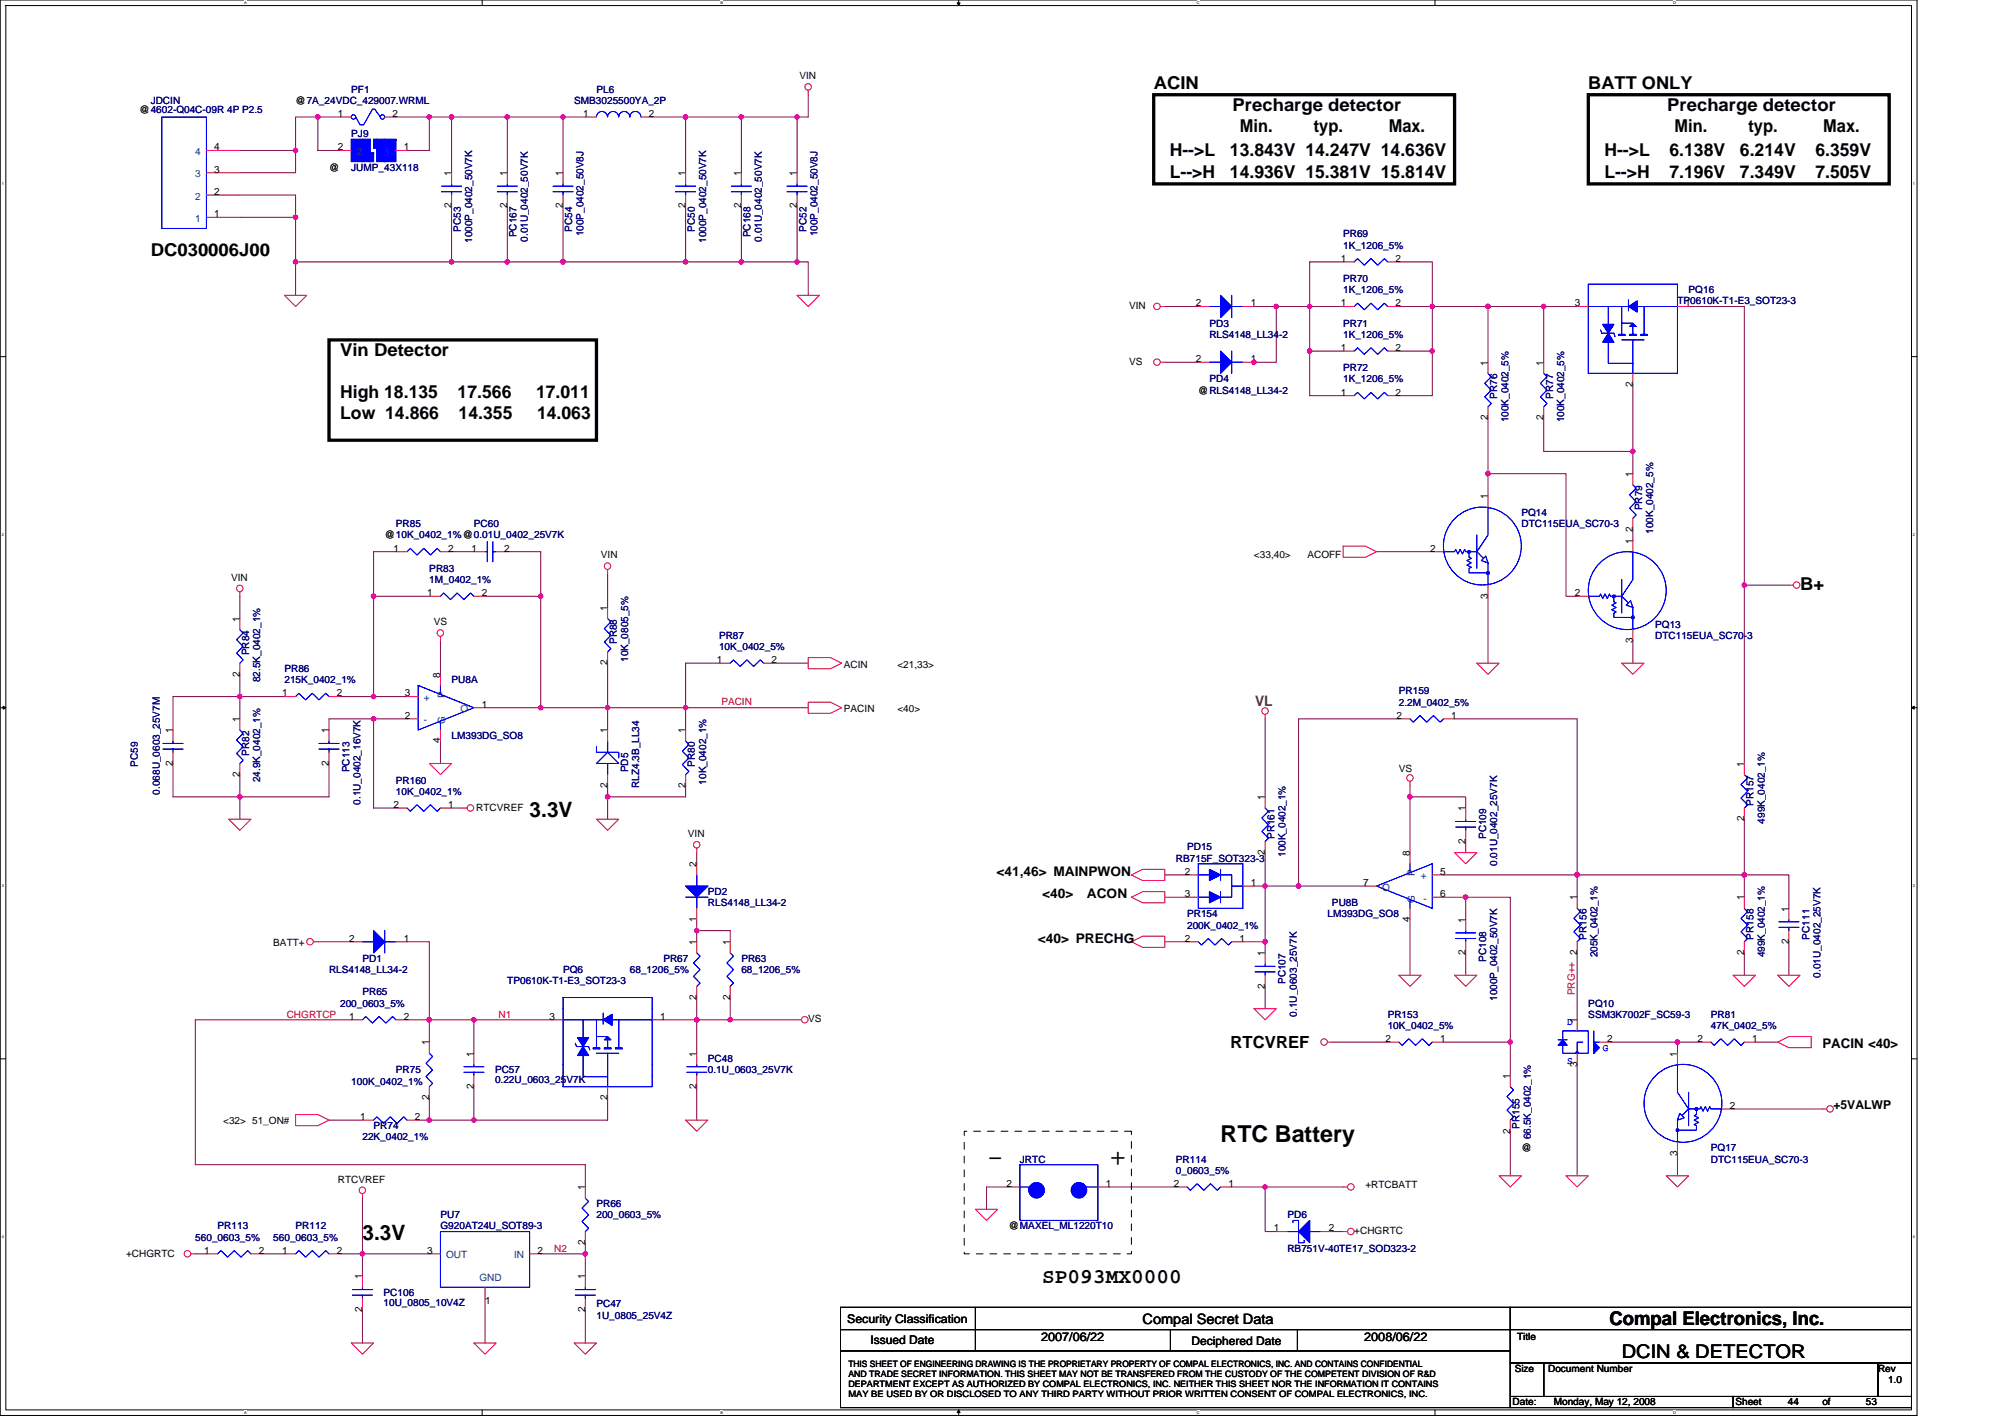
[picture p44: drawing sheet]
<svg xmlns="http://www.w3.org/2000/svg" width="297mm" height="210mm" viewBox="0 0 297 210" stroke-linecap="round" stroke-linejoin="round" font-family="sans-serif">
<defs><g id="words">
<g font-size="4.4">
<text x="146.2" y="172.8">-</text>
<text x="164.3" y="172.8">+</text>
</g>
<text font-size="3.5" x="180.8" y="169.1">RTC Battery</text>
<g font-size="3.1">
<text x="78.5" y="121">3.3V</text>
<text x="53.7" y="183.7">3.3V</text>
<text x="154.4" y="190">SP093MX0000</text>
</g>
<g font-size="2.8">
<text x="238.4" y="196.2">Compal Electronics, Inc.</text>
<text x="240.3" y="201.1">DCIN &amp; DETECTOR</text>
</g>
<g font-size="2.6">
<text x="170.9" y="13.2">ACIN</text>
<text x="182.6" y="16.5">Precharge detector</text>
<text x="235.3" y="13.2">BATT ONLY</text>
<text x="247" y="16.5">Precharge detector</text>
<text x="173.3" y="23.1">H--&gt;L</text>
<text x="182.2" y="23.1">13.843V 14.247V 14.636V</text>
<text x="183.7" y="19.6">Min.</text>
<text x="194.6" y="19.6">typ.</text>
<text x="205.7" y="19.6">Max.</text>
<text x="237.7" y="23.1">H--&gt;L</text>
<text x="247.3" y="23.1">6.138V</text>
<text x="248.1" y="19.6">Min.</text>
<text x="257.8" y="23.1">6.214V</text>
<text x="259" y="19.6">typ.</text>
<text x="268.9" y="23.1">6.359V</text>
<text x="270.1" y="19.6">Max.</text>
<text x="173.3" y="26.4">L--&gt;H</text>
<text x="182.2" y="26.4">14.936V 15.381V 15.814V</text>
<text x="237.7" y="26.4">L--&gt;H</text>
<text x="247.3" y="26.4">7.196V</text>
<text x="257.8" y="26.4">7.349V</text>
<text x="268.9" y="26.4">7.505V</text>
<text x="22.3" y="37.9">DC030006J00</text>
<text x="50.4" y="52.8">Vin Detector</text>
<text x="50.4" y="59">High 18.135</text>
<text x="67.8" y="59">17.566</text>
<text x="79.4" y="59">17.011</text>
<text x="50.4" y="62.1">Low 14.866</text>
<text x="67.9" y="62.1">14.355</text>
<text x="79.6" y="62.1">14.063</text>
<text x="266.7" y="87.5">B+</text>
</g>
<text font-size="2.5" x="182.3" y="155.2">RTCVREF</text>
<text font-size="2.1" fill="#804000" x="185.9" y="104.5">VL</text>
<text font-size="2.1" x="169.3" y="196.1">Compal Secret Data</text>
<g font-size="2">
<text x="147.6" y="129.8">&lt;41,46&gt; MAINPWON</text>
<text x="154.4" y="133.1">&lt;40&gt;</text>
<text x="161" y="133.1">ACON</text>
<text x="153.8" y="139.7">&lt;40&gt; PRECHG</text>
<text x="270" y="155.2">PACIN &lt;40&gt;</text>
</g>
<g font-size="1.8">
<text x="271.6" y="164.3">+5VALWP</text>
<text x="125.5" y="195.9">Security Classification</text>
<text x="129" y="199.1">Issued Date</text>
<text x="154.2" y="198.6">2007/06/22</text>
<text x="176.5" y="199.2">Deciphered Date</text>
<text x="202.1" y="198.6">2008/06/22</text>
</g>
<g font-size="1.5">
<text x="118.4" y="11.7">VIN</text>
<text x="20.7" y="16.7">@4602-Q04C-09R 4P P2.5</text>
<text x="43.8" y="15.4">@7A_24VDC_429007.WRML</text>
<text x="50.1" y="17.3">1</text>
<text x="58.2" y="17.3">2</text>
<text x="86.4" y="17.3">1</text>
<text x="96.1" y="17.3">2</text>
<text x="31.7" y="22.3">4</text>
<text x="50.1" y="22.3">2</text>
<text x="59.8" y="22.3">1</text>
<text x="31.7" y="25.6">3</text>
<text x="31.7" y="28.9">2</text>
<text x="48.7" y="25.3">@</text>
<text x="66.9" y="26.1" transform="rotate(-90 66.9 26.1)">1</text>
<text x="75.1" y="26.1" transform="rotate(-90 75.1 26.1)">1</text>
<text x="83.4" y="26.1" transform="rotate(-90 83.4 26.1)">1</text>
<text x="101.6" y="26.1" transform="rotate(-90 101.6 26.1)">1</text>
<text x="109.8" y="26.1" transform="rotate(-90 109.8 26.1)">1</text>
<text x="118.1" y="26.1" transform="rotate(-90 118.1 26.1)">1</text>
<text x="31.7" y="32.2">1</text>
<text x="66.9" y="30.9" transform="rotate(-90 66.9 30.9)">2</text>
<text x="75.1" y="30.9" transform="rotate(-90 75.1 30.9)">2</text>
<text x="83.4" y="30.9" transform="rotate(-90 83.4 30.9)">2</text>
<text x="101.6" y="30.9" transform="rotate(-90 101.6 30.9)">2</text>
<text x="109.8" y="30.9" transform="rotate(-90 109.8 30.9)">2</text>
<text x="118.1" y="30.9" transform="rotate(-90 118.1 30.9)">2</text>
<text x="198.6" y="38.8">1</text>
<text x="206.8" y="38.8">2</text>
<text x="167.3" y="45.7">VIN</text>
<text x="177.2" y="45.4">2</text>
<text x="185.3" y="45.4">1</text>
<text x="198.6" y="45.4">1</text>
<text x="206.8" y="45.4">2</text>
<text x="233.3" y="45.4">3</text>
<text x="249.7" y="45.4">1</text>
<text x="167.3" y="54">VS</text>
<text x="177.2" y="53.6">2</text>
<text x="185.3" y="53.6">1</text>
<text x="198.6" y="52">1</text>
<text x="206.8" y="52">2</text>
<text x="177.5" y="58.3">@RLS4148_LL34-2</text>
<text x="198.6" y="58.6">1</text>
<text x="206.8" y="58.6">2</text>
<text x="220.4" y="54.1" transform="rotate(-90 220.4 54.1)">1</text>
<text x="228.7" y="54.1" transform="rotate(-90 228.7 54.1)">1</text>
<text x="241.9" y="57.3" transform="rotate(-90 241.9 57.3)">2</text>
<text x="220.4" y="62.3" transform="rotate(-90 220.4 62.3)">2</text>
<text x="228.7" y="62.3" transform="rotate(-90 228.7 62.3)">2</text>
<text x="241.9" y="70.7" transform="rotate(-90 241.9 70.7)">1</text>
<text x="220.4" y="74" transform="rotate(-90 220.4 74)">1</text>
<text x="57" y="79.8">@10K_0402_1%@0.01U_0402_25V7K</text>
<text x="58.3" y="81.7">1</text>
<text x="66.4" y="81.7">2</text>
<text x="69.9" y="81.7">1</text>
<text x="74.7" y="81.7">2</text>
<text x="89" y="82.7">VIN</text>
<text x="185.8" y="82.7">&lt;33,40&gt;</text>
<text x="193.7" y="82.7">ACOFF</text>
<text x="211.9" y="81.7">2</text>
<text x="241.9" y="80.6" transform="rotate(-90 241.9 80.6)">1</text>
<text x="241.9" y="78.8" transform="rotate(-90 241.9 78.8)">2</text>
<text x="34.2" y="86">VIN</text>
<text x="63.3" y="88.3">1</text>
<text x="71.4" y="88.3">2</text>
<text x="220.4" y="88.7" transform="rotate(-90 220.4 88.7)">3</text>
<text x="233.3" y="88.3">2</text>
<text x="35.5" y="92.1" transform="rotate(-90 35.5 92.1)">1</text>
<text x="64.3" y="92.6">VS</text>
<text x="90" y="90.5" transform="rotate(-90 90 90.5)">1</text>
<text x="241.9" y="95.3" transform="rotate(-90 241.9 95.3)">3</text>
<text x="35.5" y="100.2" transform="rotate(-90 35.5 100.2)">2</text>
<text x="65.2" y="100.4" transform="rotate(-90 65.2 100.4)">8</text>
<text x="90" y="98.6" transform="rotate(-90 90 98.6)">2</text>
<text x="106.2" y="98.2">1</text>
<text x="114.3" y="98.2">2</text>
<text x="125" y="98.9">ACIN</text>
<text x="132.9" y="98.9">&lt;21,33&gt;</text>
<text x="35.5" y="107" transform="rotate(-90 35.5 107)">1</text>
<text x="41.8" y="103.2">1</text>
<text x="49.9" y="103.2">2</text>
<text x="60" y="103.2">3</text>
<text x="60" y="106.5">2</text>
<text x="71.4" y="104.8">1</text>
<text x="125" y="105.5">PACIN</text>
<text x="132.9" y="105.5">&lt;40&gt;</text>
<text x="206.9" y="106.5">2</text>
<text x="215" y="106.5">1</text>
<text x="25.6" y="113.4" transform="rotate(-90 25.6 113.4)">2</text>
<text x="25.6" y="108.6" transform="rotate(-90 25.6 108.6)">1</text>
<text x="48.7" y="113.4" transform="rotate(-90 48.7 113.4)">2</text>
<text x="48.7" y="108.6" transform="rotate(-90 48.7 108.6)">1</text>
<text x="65.2" y="110.1" transform="rotate(-90 65.2 110.1)">4</text>
<text x="90" y="108.6" transform="rotate(-90 90 108.6)">1</text>
<text x="101.6" y="108.6" transform="rotate(-90 101.6 108.6)">1</text>
<text x="258.4" y="113.6" transform="rotate(-90 258.4 113.6)">1</text>
<text x="35.5" y="115.1" transform="rotate(-90 35.5 115.1)">2</text>
<text x="58.3" y="119.7">2</text>
<text x="66.4" y="119.7">1</text>
<text x="90" y="116.7" transform="rotate(-90 90 116.7)">2</text>
<text x="101.6" y="116.7" transform="rotate(-90 101.6 116.7)">2</text>
<text x="187.4" y="118.5" transform="rotate(-90 187.4 118.5)">1</text>
<text x="207.2" y="114.4">VS</text>
<text x="70.5" y="120.2">RTCVREF</text>
<text x="101.9" y="124">VIN</text>
<text x="217.1" y="125" transform="rotate(-90 217.1 125)">2</text>
<text x="217.1" y="120.2" transform="rotate(-90 217.1 120.2)">1</text>
<text x="258.4" y="121.7" transform="rotate(-90 258.4 121.7)">2</text>
<text x="103.2" y="128.4" transform="rotate(-90 103.2 128.4)">2</text>
<text x="175.5" y="129.6">2</text>
<text x="185.3" y="131.2">1</text>
<text x="187.4" y="126.6" transform="rotate(-90 187.4 126.6)">2</text>
<text x="201.9" y="131.2">7</text>
<text x="208.9" y="126.8" transform="rotate(-90 208.9 126.8)">8</text>
<text x="213.4" y="129.6">5</text>
<text x="103.2" y="136.5" transform="rotate(-90 103.2 136.5)">1</text>
<text x="175.5" y="132.9">3</text>
<text x="208.9" y="136.5" transform="rotate(-90 208.9 136.5)">4</text>
<text x="213.4" y="132.9">6</text>
<text x="217.1" y="136.7" transform="rotate(-90 217.1 136.7)">1</text>
<text x="233.6" y="133.4" transform="rotate(-90 233.6 133.4)">1</text>
<text x="258.4" y="133.4" transform="rotate(-90 258.4 133.4)">1</text>
<text x="265" y="135" transform="rotate(-90 265 135)">1</text>
<text x="40.5" y="140.2">BATT+</text>
<text x="51.7" y="139.5">2</text>
<text x="59.8" y="139.5">1</text>
<text x="103.2" y="140" transform="rotate(-90 103.2 140)">1</text>
<text x="108.2" y="140" transform="rotate(-90 108.2 140)">1</text>
<text x="175.5" y="139.5">2</text>
<text x="183.6" y="139.5">1</text>
<text x="187.4" y="141.6" transform="rotate(-90 187.4 141.6)">1</text>
<text x="217.1" y="141.5" transform="rotate(-90 217.1 141.5)">2</text>
<text x="258.4" y="141.5" transform="rotate(-90 258.4 141.5)">2</text>
<text x="265" y="139.8" transform="rotate(-90 265 139.8)">2</text>
<text x="103.2" y="148.1" transform="rotate(-90 103.2 148.1)">2</text>
<text x="108.2" y="148.1" transform="rotate(-90 108.2 148.1)">2</text>
<text x="187.4" y="146.5" transform="rotate(-90 187.4 146.5)">2</text>
<text x="51.7" y="151">1</text>
<text x="59.8" y="151">2</text>
<text x="63.6" y="154.9" transform="rotate(-90 63.6 154.9)">1</text>
<text x="81.4" y="151">3</text>
<text x="97.8" y="151">1</text>
<text x="119.7" y="151.4">VS</text>
<text x="205.2" y="154.3">2</text>
<text x="213.4" y="154.3">1</text>
<text x="233.6" y="151.6" transform="rotate(-90 233.6 151.6)">1</text>
<text x="238.1" y="154.3">2</text>
<text x="251.5" y="154.3">2</text>
<text x="259.6" y="154.3">1</text>
<text x="70.2" y="161.3" transform="rotate(-90 70.2 161.3)">2</text>
<text x="70.2" y="156.5" transform="rotate(-90 70.2 156.5)">1</text>
<text x="103.2" y="161.3" transform="rotate(-90 103.2 161.3)">2</text>
<text x="103.2" y="156.5" transform="rotate(-90 103.2 156.5)">1</text>
<text x="223.7" y="159.8" transform="rotate(-90 223.7 159.8)">1</text>
<text x="233.6" y="158" transform="rotate(-90 233.6 158)">3</text>
<text x="248.5" y="156.5" transform="rotate(-90 248.5 156.5)">1</text>
<text x="33.1" y="166.4">&lt;32&gt; 51_ON#</text>
<text x="53.4" y="165.9">1</text>
<text x="61.5" y="165.9">2</text>
<text x="63.6" y="163" transform="rotate(-90 63.6 163)">2</text>
<text x="90" y="163" transform="rotate(-90 90 163)">2</text>
<text x="223.7" y="167.9" transform="rotate(-90 223.7 167.9)">2</text>
<text x="256.3" y="164.3">2</text>
<text x="225.4" y="170.6">@</text>
<text x="248.5" y="171.2" transform="rotate(-90 248.5 171.2)">3</text>
<text x="50.1" y="175.2">RTCVREF</text>
<text x="86.7" y="176.3" transform="rotate(-90 86.7 176.3)">1</text>
<text x="149.1" y="175.8">2</text>
<text x="163.8" y="175.8">1</text>
<text x="173.9" y="175.8">2</text>
<text x="182" y="175.8">1</text>
<text x="202.3" y="176">+RTCBATT</text>
<text x="30.2" y="185.7">1</text>
<text x="38.4" y="185.7">2</text>
<text x="41.8" y="185.7">1</text>
<text x="49.9" y="185.7">2</text>
<text x="63.3" y="185.7">3</text>
<text x="79.6" y="185.7">2</text>
<text x="86.7" y="184.4" transform="rotate(-90 86.7 184.4)">2</text>
<text x="149.5" y="182.1">@MAXEL_ML1220T10</text>
<text x="188.7" y="182.4">1</text>
<text x="196.8" y="182.4">2</text>
<text x="200.6" y="182.8">+CHGRTC</text>
<text x="18.7" y="186.2">+CHGRTC</text>
<text x="53.7" y="189.5" transform="rotate(-90 53.7 189.5)">1</text>
<text x="86.7" y="189.5" transform="rotate(-90 86.7 189.5)">1</text>
<text x="53.7" y="194.3" transform="rotate(-90 53.7 194.3)">2</text>
<text x="71.9" y="193.2">1</text>
<text x="86.7" y="194.3" transform="rotate(-90 86.7 194.3)">2</text>
<text x="224.4" y="203.2">Size</text>
<text x="224.7" y="198.5">Title</text>
<text x="229.4" y="203.2">Document Number</text>
<text x="278.2" y="203.2">Rev</text>
<text x="224.1" y="208.2">Date:</text>
<text x="230.2" y="208.2">Monday, May 12, 2008</text>
<text x="257.1" y="208.2">Sheet</text>
<text x="264.9" y="208.2">44</text>
<text x="270" y="208.2">of</text>
<text x="276.4" y="208.2">53</text>
<text x="279.7" y="204.9">1.0</text>
</g>
<g font-size="1.5" fill="#000080">
<text x="22.3" y="15.4">JDCIN</text>
<text x="52" y="13.7">PF1</text>
<text x="85.1" y="15.4">SMB3025500YA_2P</text>
<text x="88.4" y="13.7">PL6</text>
<text x="52" y="20.3">PJ9</text>
<text x="52" y="25.3">JUMP_43X118</text>
<text x="68.3" y="34.3" transform="rotate(-90 68.3 34.3)">PC53</text>
<text x="69.9" y="36" transform="rotate(-90 69.9 36)">1000P_0402_50V7K</text>
<text x="76.5" y="35.2" transform="rotate(-90 76.5 35.2)">PC167</text>
<text x="78.2" y="35.8" transform="rotate(-90 78.2 35.8)">0.01U_0402_50V7K</text>
<text x="84.8" y="34.3" transform="rotate(-90 84.8 34.3)">PC54</text>
<text x="86.4" y="35" transform="rotate(-90 86.4 35)">100P_0402_50V8J</text>
<text x="103" y="34.3" transform="rotate(-90 103 34.3)">PC50</text>
<text x="104.6" y="36" transform="rotate(-90 104.6 36)">1000P_0402_50V7K</text>
<text x="111.2" y="35.2" transform="rotate(-90 111.2 35.2)">PC168</text>
<text x="112.9" y="35.8" transform="rotate(-90 112.9 35.8)">0.01U_0402_50V7K</text>
<text x="119.5" y="34.3" transform="rotate(-90 119.5 34.3)">PC52</text>
<text x="121.1" y="35" transform="rotate(-90 121.1 35)">100P_0402_50V8J</text>
<text x="199" y="35.2">PR69</text>
<text x="199" y="41.8">PR70</text>
<text x="199" y="36.8">1K_1206_5%</text>
<text x="199" y="43.4">1K_1206_5%</text>
<text x="248.5" y="45.1">TP0610K-T1-E3_SOT23-3</text>
<text x="250.2" y="43.4">PQ16</text>
<text x="179.2" y="48.4">PD3</text>
<text x="179.2" y="50">RLS4148_LL34-2</text>
<text x="199" y="48.4">PR71</text>
<text x="199" y="50">1K_1206_5%</text>
<text x="179.2" y="56.6">PD4</text>
<text x="199" y="55">PR72</text>
<text x="199" y="56.6">1K_1206_5%</text>
<text x="221.8" y="59.1" transform="rotate(-90 221.8 59.1)">PR76</text>
<text x="230.1" y="59.1" transform="rotate(-90 230.1 59.1)">PR77</text>
<text x="223.5" y="62.6" transform="rotate(-90 223.5 62.6)">100K_0402_5%</text>
<text x="231.7" y="62.6" transform="rotate(-90 231.7 62.6)">100K_0402_5%</text>
<text x="225.4" y="76.5">PQ14</text>
<text x="243.3" y="75.6" transform="rotate(-90 243.3 75.6)">PR79</text>
<text x="58.6" y="78.1">PR85</text>
<text x="70.2" y="78.1">PC60</text>
<text x="225.4" y="78.1">DTC115EUA_SC70-3</text>
<text x="244.9" y="79.1" transform="rotate(-90 244.9 79.1)">100K_0402_5%</text>
<text x="63.6" y="84.7">PR83</text>
<text x="63.6" y="86.4">1M_0402_1%</text>
<text x="91.4" y="95.4" transform="rotate(-90 91.4 95.4)">PR88</text>
<text x="106.5" y="94.6">PR87</text>
<text x="245.2" y="93">PQ13</text>
<text x="245.2" y="94.6">DTC115EUA_SC70-3</text>
<text x="36.9" y="97.1" transform="rotate(-90 36.9 97.1)">PR84</text>
<text x="38.6" y="101" transform="rotate(-90 38.6 101)">82.5K_0402_1%</text>
<text x="42.1" y="99.6">PR86</text>
<text x="42.1" y="101.2">215K_0402_1%</text>
<text x="66.9" y="101.2">PU8A</text>
<text x="93" y="98.1" transform="rotate(-90 93 98.1)">10K_0805_5%</text>
<text x="106.5" y="96.3">10K_0402_5%</text>
<text x="207.2" y="102.9">PR159</text>
<text x="207.2" y="104.5">2.2M_0402_5%</text>
<text x="20.4" y="113.6" transform="rotate(-90 20.4 113.6)">PC59</text>
<text x="36.9" y="111.9" transform="rotate(-90 36.9 111.9)">PR82</text>
<text x="66.9" y="109.5">LM393DG_SO8</text>
<text x="103" y="113.6" transform="rotate(-90 103 113.6)">PR80</text>
<text x="23.7" y="117.7" transform="rotate(-90 23.7 117.7)">0.068U_0603_25V7M</text>
<text x="38.6" y="115.9" transform="rotate(-90 38.6 115.9)">24.9K_0402_1%</text>
<text x="51.8" y="114.4" transform="rotate(-90 51.8 114.4)">PC113</text>
<text x="53.4" y="119.2" transform="rotate(-90 53.4 119.2)">0.1U_0402_16V7K</text>
<text x="58.6" y="116.1">PR160</text>
<text x="58.6" y="117.7">10K_0402_1%</text>
<text x="93" y="114.4" transform="rotate(-90 93 114.4)">PD5</text>
<text x="94.7" y="116.7" transform="rotate(-90 94.7 116.7)">RLZ4.3B_LL34</text>
<text x="104.6" y="116.2" transform="rotate(-90 104.6 116.2)">10K_0402_1%</text>
<text x="259.8" y="119.4" transform="rotate(-90 259.8 119.4)">PR157</text>
<text x="175.9" y="126">PD15</text>
<text x="188.8" y="124.3" transform="rotate(-90 188.8 124.3)">PR161</text>
<text x="220.2" y="124.3" transform="rotate(-90 220.2 124.3)">PC109</text>
<text x="261.4" y="122" transform="rotate(-90 261.4 122)">499K_0402_1%</text>
<text x="174.2" y="127.6">RB715F_SOT323-3</text>
<text x="190.5" y="127" transform="rotate(-90 190.5 127)">100K_0402_1%</text>
<text x="221.8" y="128.3" transform="rotate(-90 221.8 128.3)">0.01U_0402_25V7K</text>
<text x="104.9" y="132.6">PD2</text>
<text x="104.9" y="134.2">RLS4148_LL34-2</text>
<text x="175.9" y="135.9">PR154</text>
<text x="175.9" y="137.5">200K_0402_1%</text>
<text x="196.7" y="135.9">LM393DG_SO8</text>
<text x="197.3" y="134.2">PU8B</text>
<text x="53.7" y="142.5">PD1</text>
<text x="98.3" y="142.5">PR67</text>
<text x="109.8" y="142.5">PR63</text>
<text x="220.2" y="142.5" transform="rotate(-90 220.2 142.5)">PC108</text>
<text x="235" y="139.2" transform="rotate(-90 235 139.2)">PR156</text>
<text x="236.7" y="141.8" transform="rotate(-90 236.7 141.8)">205K_0402_1%</text>
<text x="259.8" y="139.2" transform="rotate(-90 259.8 139.2)">PR158</text>
<text x="261.4" y="141.8" transform="rotate(-90 261.4 141.8)">499K_0402_1%</text>
<text x="268.1" y="139.2" transform="rotate(-90 268.1 139.2)">PC111</text>
<text x="48.7" y="144.1">RLS4148_LL34-2</text>
<text x="50.4" y="149.1">200_0603_5%</text>
<text x="53.7" y="147.4">PR65</text>
<text x="75.2" y="145.8">TP0610K-T1-E3_SOT23-3</text>
<text x="83.4" y="144.1">PQ6</text>
<text x="93.3" y="144.1">68_1206_5%</text>
<text x="109.8" y="144.1">68_1206_5%</text>
<text x="190.5" y="145.8" transform="rotate(-90 190.5 145.8)">PC107</text>
<text x="221.8" y="148.3" transform="rotate(-90 221.8 148.3)">1000P_0402_50V7K</text>
<text x="235.3" y="149.1">PQ10</text>
<text x="269.7" y="144.8" transform="rotate(-90 269.7 144.8)">0.01U_0402_25V7K</text>
<text x="192.1" y="150.6" transform="rotate(-90 192.1 150.6)">0.1U_0603_25V7K</text>
<text x="205.6" y="150.7">PR153</text>
<text x="205.6" y="152.4">10K_0402_5%</text>
<text x="235.3" y="150.7">SSM3K7002F_SC59-3</text>
<text x="253.5" y="150.7">PR81</text>
<text x="253.5" y="152.4">47K_0402_5%</text>
<text x="52" y="160.7">100K_0402_1%</text>
<text x="58.6" y="159">PR75</text>
<text x="73.3" y="159">PC57</text>
<text x="73.3" y="160.5">0.22U_0603_25V7K</text>
<text x="104.9" y="157.4">PC48</text>
<text x="104.9" y="159">0.1U_0603_25V7K</text>
<text x="55.3" y="167.3">PR74</text>
<text x="225.1" y="167.2" transform="rotate(-90 225.1 167.2)">PR155</text>
<text x="53.7" y="168.9">22K_0402_1%</text>
<text x="151.1" y="172.2">JRTC</text>
<text x="174.2" y="172.2">PR114</text>
<text x="174.2" y="173.9">0_0603_5%</text>
<text x="226.8" y="168.7" transform="rotate(-90 226.8 168.7)">66.5K_0402_1%</text>
<text x="253.5" y="170.6">PQ17</text>
<text x="253.5" y="172.2">DTC115EUA_SC70-3</text>
<text x="88.4" y="178.8">PR66</text>
<text x="28.9" y="183.8">560_0603_5%</text>
<text x="32.2" y="182.1">PR113</text>
<text x="40.5" y="183.8">560_0603_5%</text>
<text x="43.8" y="182.1">PR112</text>
<text x="65.3" y="180.5">PU7</text>
<text x="65.3" y="182.1">G920AT24U_SOT89-3</text>
<text x="88.4" y="180.5">200_0603_5%</text>
<text x="190.7" y="180.5">PD6</text>
<text x="190.7" y="185.4">RB751V-40TE17_SOD323-2</text>
<text x="56.8" y="192">PC106</text>
<text x="56.8" y="193.5">10U_0805_10V4Z</text>
<text x="88.4" y="193.7">PC47</text>
<text x="88.4" y="195.3">1U_0805_25V4Z</text>
</g>
<g font-size="1.5" fill="#004080">
<text x="28.9" y="23">4</text>
<text x="52.9" y="23">2</text>
<text x="57" y="23">1</text>
<text x="28.9" y="26.3">3</text>
<text x="28.9" y="29.6">2</text>
<text x="28.9" y="32.9">1</text>
<text x="62.8" y="103.9">+</text>
<text x="62.8" y="107.2">-</text>
<text x="66" y="107.3" transform="rotate(-90 66 107.3)">G</text>
<text x="66" y="103.4" transform="rotate(-90 66 103.4)">P</text>
<text x="68.2" y="105.5">O</text>
<text x="204.8" y="131.9">O</text>
<text x="209.6" y="129.8" transform="rotate(-90 209.6 129.8)">P</text>
<text x="210.5" y="130.3">+</text>
<text x="209.6" y="133.7" transform="rotate(-90 209.6 133.7)">G</text>
<text x="210.9" y="133.6">-</text>
<text x="66.1" y="186.4">OUT</text>
<text x="71" y="189.8">GND</text>
<text x="76.2" y="186.4">IN</text>
</g>
<g font-size="1.5" fill="#f00">
<text x="106.9" y="104.5">PACIN</text>
<text x="233.3" y="147.4" transform="rotate(-90 233.3 147.4)">PRG++ 2</text>
<text x="42.5" y="150.7">CHGRTCP</text>
<text x="73.8" y="150.7">N1</text>
<text x="82.1" y="185.4">N2</text>
</g>
<g font-size="1.5" fill="#00f">
<text x="232.2" y="151.8">D</text>
<text x="237.4" y="155.7">G</text>
<text x="232.2" y="157.5">S</text>
</g>
<g font-size="1.3">
<text x="125.7" y="202.4">THIS SHEET OF ENGINEERING DRAWING IS THE PROPRIETARY PROPERTY OF COMPAL ELECTRONICS, INC. AND CONTAINS CONFIDENTIAL</text>
<text x="125.7" y="203.9">AND TRADE SECRET INFORMATION. THIS SHEET MAY NOT BE TRANSFERED FROM THE CUSTODY OF THE COMPETENT DIVISION OF R&amp;D</text>
<text x="125.7" y="205.4">DEPARTMENT EXCEPT AS AUTHORIZED BY COMPAL ELECTRONICS, INC. NEITHER THIS SHEET NOR THE INFORMATION IT CONTAINS</text>
<text x="125.7" y="206.9">MAY BE USED BY OR DISCLOSED TO ANY THIRD PARTY WITHOUT PRIOR WRITTEN CONSENT OF COMPAL ELECTRONICS, INC.</text>
</g>
<g font-size=".6">
<text x="36.1" y=".6">A</text>
<text x="106.7" y=".6">B</text>
<text x="177.3" y=".6">C</text>
<text x="247.9" y=".6">D</text>
<text x=".3" y="27.3">1</text>
<text x="283.4" y="27.3">1</text>
<text x=".3" y="79.4">2</text>
<text x="283.4" y="79.4">2</text>
<text x=".3" y="131.4">3</text>
<text x="283.4" y="131.4">3</text>
<text x=".3" y="183.4">4</text>
<text x="283.4" y="183.4">4</text>
<text x="36.1" y="209.5">A</text>
<text x="106.7" y="209.5">B</text>
<text x="177.3" y="209.5">C</text>
<text x="247.9" y="209.5">D</text>
</g>
</g></defs>
<path d="M0 0h284v209.7h-284zM.9 .8h282.3v208.1h-282.3z" fill="none" stroke="#000" stroke-width=".15"/>
<g fill="#fff">
<path d="M36.1 .1h.4v.7h-.4z"/>
<path d="M36.1 209h.4v.6h-.4z"/>
</g>
<path d="M71.4 0v.8M71.4 208.9v.8" fill="none" stroke="#000" stroke-width=".15"/>
<g fill="#fff">
<path d="M106.7 .1h.4v.7h-.4z"/>
<path d="M106.7 209h.4v.6h-.4z"/>
</g>
<path d="M142 0v.8M142 208.9v.8" fill="none" stroke="#000" stroke-width=".15"/>
<path d="M141.8 .4h.4l-.2 .4zM142 208.9l.2 .4h-.4z" fill="#000" stroke="#000" stroke-width=".15"/>
<g fill="#fff">
<path d="M177.3 .1h.4v.7h-.4z"/>
<path d="M177.3 209h.4v.6h-.4z"/>
</g>
<path d="M212.6 0v.8M212.6 208.9v.8" fill="none" stroke="#000" stroke-width=".15"/>
<g fill="#fff">
<path d="M247.9 .1h.4v.7h-.4z"/>
<path d="M247.9 209h.4v.6h-.4z"/>
<path d="M.3 26.8h.2v.7h-.2z"/>
<path d="M283.4 26.8h.3v.7h-.3z"/>
<path d="M.3 78.8h.2v.7h-.2z"/>
<path d="M283.4 78.8h.3v.7h-.3z"/>
</g>
<path d="M0 52.8h.9M283.2 52.8h.8" fill="none" stroke="#000" stroke-width=".15"/>
<g fill="#fff">
<path d="M.3 130.8h.2v.7h-.2z"/>
<path d="M283.4 130.8h.3v.7h-.3z"/>
</g>
<path d="M0 104.8h.9M283.2 104.8h.8" fill="none" stroke="#000" stroke-width=".15"/>
<path d="M.5 104.6l.4 .2-.4 .3zM283.2 104.8l.4-.2v.5z" fill="#000" stroke="#000" stroke-width=".15"/>
<g fill="#fff">
<path d="M.3 182.8h.2v.7h-.2z"/>
<path d="M283.4 182.8h.3v.7h-.3z"/>
</g>
<g fill="none" stroke="#000" stroke-width=".15">
<path d="M0 156.8h.9M283.2 156.8h.8M124.5 193.7h99.2v3.3h-99.2zM124.5 197h99.2v3.1h-99.2zM144.5 193.7v6.4M173.4 197v3.1M192.2 197v3.1M223.7 193.7h59.5v3.3h-59.5zM223.7 197h59.5v4.9h-59.5zM124.5 200.1h99.2v8.4h-99.2zM223.7 201.9h5v5h-5zM223.7 206.9h33.1v1.6h-33.1z"/>
<path d="M228.7 201.9h49.5v5h-49.5zM256.8 206.9h26.4v1.6h-26.4zM278.2 201.9h5v5h-5z"/>
</g>
<g fill="none" stroke="#800040" stroke-width=".15">
<path d="M47.1 17.3v5h3.3M50.4 17.3h-6.6v8.3h-8.3M58.6 17.3h8.3M63.6 17.3v5h-3.3M66.9 17.3h8.3v8.3M66.9 17.3v8.3M75.2 17.3h11.5M83.4 17.3v8.3M96.6 17.3h5M101.6 17.3h8.2v8.3M101.6 17.3v8.3M109.8 17.3h8.3v8.3"/>
<path d="M119.7 14v3.3h-1.6M35.5 28.9h8.3v14.9M35.5 32.2h8.3M35.5 22.3h8.3M43.8 38.8h23.1M66.9 30.5v8.3M75.2 30.5v8.3h-8.3M75.2 38.8h26.4M83.4 30.5v8.3M101.6 30.5v8.3M109.8 30.5v8.3h-8.2M109.8 38.8h9.9v5"/>
<path d="M118.1 30.5v8.3M199 38.8h-5v19.8h5M207.2 38.8h5v19.8h-5M172.6 45.4h4.9M172.6 53.7h4.9M185.8 45.4h13.2M189.1 45.4v8.3h-3.3M194 52h5M207.2 45.4h26.5M207.2 52h5M220.4 45.4v8.3M228.7 45.4v8.3"/>
<path d="M241.9 57v13.2M250.2 45.4h8.2v67.7M220.4 70.2h11.6v18.1h1.7M220.4 61.9v11.6M228.7 61.9v5h13.2M241.9 78.4v1.7M35.5 88.3v3.3M35.5 99.9v6.6M55.3 88.3h8.3M58.6 81.7h-3.3v21.5M65.3 94.9v5M66.9 81.7h3.3"/>
<path d="M71.9 88.3h8.2M75.2 81.7h4.9v23.1M90 85v5M90 98.2v9.9M106.5 98.2h-4.9v9.9M114.8 98.2h4.9M203.9 81.7h8.3M220.4 88.3v9.9M241.9 94.9v3.3M258.4 86.7h6.6M25.6 113.1v4.9h23.1v-4.9M35.5 114.7v6.6"/>
<path d="M42.1 103.2h-16.5v4.9M50.4 103.2h9.9M55.3 106.5v13.2h3.3M60.3 106.5h-11.6v1.6M65.3 109.8v3.3M66.9 119.7h1.7M71.9 104.8h47.8M90 116.4v4.9M101.6 116.4v1.6h-11.6M187.4 106.5v11.5M207.2 106.5h-14.8v24.8M208.9 118h8.2v1.7"/>
<path d="M208.9 116.4v9.9M215.5 106.5h18.2v26.4M47.1 139.5h4.9M60.3 139.5h3.3v14.9M103.2 137.9h5v1.6M103.2 126.3v1.7M103.2 136.2v3.3M172.6 139.5h3.3M172.6 129.6h3.3M172.6 132.9h3.3M184.1 139.5h3.3M185.8 131.3h16.5"/>
<path d="M187.4 126.3v14.9M208.9 136.2v8.3M213.8 129.6h51.2v5M213.8 132.9h9.9v26.4M217.1 124.7v1.6M217.1 132.9v3.3M258.4 121.3v11.6M265 139.5v5M52 151.1h-23.1v21.4h57.8v3.3M60.3 151.1h21.5M70.2 151.1v4.9M98.3 151.1h19.8"/>
<path d="M103.2 147.8v8.2M108.2 147.8v3.3M187.4 146.1v3.3M197.3 154.4h8.3M213.8 154.4h9.9M217.1 141.2v3.3M233.7 141.2v9.9M233.7 157.7v16.5M238.6 154.4h9.9v1.6M248.5 154.4h3.3M258.4 141.2v3.3M260.1 154.4h3.3"/>
<path d="M48.7 165.9h5M53.7 177.5v8.2h9.9M63.6 162.6v3.3M70.2 161v4.9M90 162.6v3.3h-28M103.2 161v4.9M149.5 175.8h-3.3v3.3M164.3 175.8h9.9M182.5 175.8h16.5M187.4 175.8v6.6h1.7M223.7 167.6v6.6M248.5 170.9v3.3"/>
<path d="M256.8 164.3h13.2M28.9 185.7h1.7M38.8 185.7h3.3M50.4 185.7h3.3v3.3M53.7 194v4.9M71.9 192.3v6.6M80.1 185.7h6.6M86.7 184.1v4.9M86.7 194v4.9M197.3 182.4h1.7"/>
</g>
<g fill="#f0f" stroke="#f0f" stroke-width=".15">
<circle cx="75.1" cy="17.3" r=".33"/>
<circle cx="83.4" cy="38.8" r=".33"/>
<circle cx="108.2" cy="151.1" r=".33"/>
<circle cx="103.2" cy="151.1" r=".33"/>
<circle cx="103.2" cy="137.8" r=".33"/>
<circle cx="70.2" cy="165.9" r=".33"/>
<circle cx="63.6" cy="151.1" r=".33"/>
<circle cx="70.2" cy="151.1" r=".33"/>
<circle cx="63.6" cy="165.9" r=".33"/>
<circle cx="86.7" cy="185.7" r=".33"/>
<circle cx="53.7" cy="185.7" r=".33"/>
<circle cx="75.1" cy="38.8" r=".33"/>
<circle cx="43.8" cy="38.8" r=".33"/>
<circle cx="43.8" cy="22.3" r=".33"/>
<circle cx="43.8" cy="32.2" r=".33"/>
<circle cx="83.4" cy="17.3" r=".33"/>
<circle cx="118.1" cy="38.8" r=".33"/>
<circle cx="109.8" cy="38.8" r=".33"/>
<circle cx="118.1" cy="17.3" r=".33"/>
<circle cx="109.8" cy="17.3" r=".33"/>
<circle cx="187.4" cy="175.8" r=".33"/>
<circle cx="55.3" cy="106.5" r=".33"/>
<circle cx="35.5" cy="103.2" r=".33"/>
<circle cx="80.1" cy="104.8" r=".33"/>
<circle cx="80.1" cy="88.3" r=".33"/>
<circle cx="101.6" cy="104.8" r=".33"/>
<circle cx="90" cy="104.8" r=".33"/>
<circle cx="55.3" cy="103.2" r=".33"/>
<circle cx="55.3" cy="88.3" r=".33"/>
<circle cx="90" cy="118" r=".33"/>
<circle cx="35.5" cy="118" r=".33"/>
<circle cx="212.2" cy="52" r=".33"/>
<circle cx="212.2" cy="45.4" r=".33"/>
<circle cx="194" cy="52" r=".33"/>
<circle cx="194" cy="45.4" r=".33"/>
<circle cx="220.4" cy="45.4" r=".33"/>
<circle cx="228.7" cy="45.4" r=".33"/>
<circle cx="220.4" cy="70.2" r=".33"/>
<circle cx="241.9" cy="66.9" r=".33"/>
<circle cx="187.4" cy="131.2" r=".33"/>
<circle cx="258.4" cy="86.7" r=".33"/>
<circle cx="192.4" cy="131.2" r=".33"/>
<circle cx="248.5" cy="154.4" r=".33"/>
<circle cx="208.9" cy="118" r=".33"/>
<circle cx="233.6" cy="129.6" r=".33"/>
<circle cx="217.1" cy="132.9" r=".33"/>
<circle cx="223.7" cy="154.4" r=".33"/>
<circle cx="258.4" cy="129.6" r=".33"/>
<circle cx="187.4" cy="139.5" r=".33"/>
<circle cx="189.1" cy="45.4" r=".33"/>
<circle cx="185.8" cy="53.6" r=".33"/>
<circle cx="47.1" cy="17.3" r=".33"/>
<circle cx="63.6" cy="17.3" r=".33"/>
<circle cx="66.9" cy="17.3" r=".33"/>
<circle cx="66.9" cy="38.8" r=".33"/>
<circle cx="101.6" cy="17.3" r=".33"/>
<circle cx="101.6" cy="38.8" r=".33"/>
</g>
<g fill="none" stroke="#f00" stroke-width=".15">
<path d="M50.4 17.3h1.6M57 17.3h1.6M86.7 17.3h1.7M95 17.3h1.6M119.7 13.4v.6M30.6 22.3h4.9M30.6 32.2h4.9M30.6 25.6h4.9M30.6 28.9h4.9M50.4 22.3h1.6M58.6 22.3h1.7M66.9 25.6v1.6"/>
<path d="M66.9 28.9v1.6M75.2 25.6v1.6M75.2 28.9v1.6M83.4 25.6v1.6M83.4 28.9v1.6M101.6 25.6v1.6M101.6 28.9v1.6M109.8 25.6v1.6M109.8 28.9v1.6M118.1 25.6v1.6M118.1 28.9v1.6M199 38.8h1.6"/>
<path d="M205.6 38.8h1.6M42.1 43.8h3.3l-1.6 1.6zM118.1 43.8h3.3l-1.7 1.6zM171.9 45.4h.7M171.9 53.7h.7M177.5 45.4h1.7M177.5 53.7h1.7M184.1 45.4h1.7M184.1 53.7h1.7M199 45.4h1.6M199 58.6h1.6M199 52h1.6"/>
<path d="M205.6 45.4h1.6M205.6 58.6h1.6M205.6 52h1.6M220.4 53.7v1.6M228.7 53.7v1.6M233.7 45.4h1.6M241.9 55.3v1.7M248.5 45.4h1.7M220.4 60.3v1.6M220.4 73.5v1.6M228.7 60.3v1.6M241.9 70.2v1.6"/>
<path d="M241.9 76.8v1.6M35.5 87.7v.6M35.5 91.6v1.7M35.5 98.2v1.7M58.6 81.7h1.7M63.6 88.3h1.7M65.3 94.3v.6M65.3 99.9v1.6M65.3 81.7h1.6M70.2 81.7h1.7M70.2 88.3h1.7M73.5 81.7h1.7"/>
<path d="M90 84.4v.6M90 90v1.6M90 96.6v1.6M106.5 98.2h1.7M113.1 98.2h1.7M119.7 97.4h3.3l1.7 .8-1.7 .9h-3.3zM199 80.9h3.3l1.6 .8-1.6 .8h-3.3zM212.2 81.7h1.6M218.8 98.2h3.3l-1.7 1.7zM220.4 86.7v1.6M233.7 88.3h1.6M240.3 98.2h3.3l-1.7 1.7z"/>
<path d="M241.9 80.1v1.6M241.9 93.3v1.6M265 86.7h.7M25.6 108.1v1.7M25.6 111.4v1.7M35.5 106.5v1.6M35.5 113.1v1.6M42.1 103.2h1.7M48.7 108.1v1.7M48.7 111.4v1.7M48.7 103.2h1.7M58.6 119.7h1.7"/>
<path d="M60.3 106.5h1.7M60.3 103.2h1.7M63.6 113.1h3.3l-1.6 1.6zM65.3 119.7h1.6M65.3 108.1v1.7M68.6 119.7h.6M70.2 104.8h1.7M90 108.1v1.7M90 114.7v1.7M101.6 108.1v1.7M101.6 114.7v1.7M119.7 104h3.3l1.7 .8-1.7 .9h-3.3z"/>
<path d="M187.4 105.8v.7M187.4 118v1.7M207.2 106.5h1.7M208.9 115.7v.7M213.8 106.5h1.7M217.1 119.7v1.6M258.4 113.1v1.6M258.4 119.7v1.6M33.9 121.3h3.3l-1.7 1.7zM46.4 139.5h.7M52 139.5h1.7M58.6 139.5h1.7"/>
<path d="M88.4 121.3h3.3l-1.7 1.7zM103.2 125.6v.7M103.2 128v1.6M103.2 134.6v1.6M103.2 139.5v1.7M108.2 139.5v1.7M167.6 132.9l1.7-.8h3.3v1.6h-3.3zM167.6 129.6l1.7-.8h3.3v1.6h-3.3zM167.6 139.5l1.7-.8h3.3v1.6h-3.3zM175.9 139.5h1.6M175.9 129.6h1.6M175.9 132.9h1.6"/>
<path d="M182.5 139.5h1.6M184.1 131.3h1.7M187.4 124.7v1.6M202.3 131.3h1.6M208.9 126.3v1.7M208.9 134.6v1.6M212.2 129.6h1.6M212.2 132.9h1.6M215.5 126.3h3.3l-1.7 1.7zM217.1 123v1.7M217.1 136.2v1.7M217.1 139.5v1.7"/>
<path d="M233.7 132.9v1.7M233.7 139.5v1.7M258.4 132.9v1.7M258.4 139.5v1.7M265 134.6v1.6M265 137.9v1.6M52 151.1h1.7M58.6 151.1h1.7M63.6 154.4v1.6M70.2 156v1.7M70.2 159.3v1.7M81.8 151.1h1.6"/>
<path d="M96.6 151.1h1.7M103.2 146.1v1.7M103.2 156v1.7M103.2 159.3v1.7M108.2 146.1v1.7M118.1 151.1h.6M185.8 149.4h3.3l-1.7 1.7zM187.4 141.2v1.6M187.4 144.5v1.6M196.7 154.4h.6M205.6 154.4h1.6M207.2 144.5h3.3l-1.6 1.6z"/>
<path d="M212.2 154.4h1.6M215.5 144.5h3.3l-1.7 1.6zM223.7 159.3v1.7M233.7 151.1v1.6M233.7 156v1.7M237 154.4h1.6M248.5 156v1.7M251.8 154.4h1.7M256.8 144.5h3.3l-1.7 1.6zM258.4 154.4h1.7M263.4 154.4l1.6-.9h3.3v1.7h-3.3zM263.4 144.5h3.3l-1.7 1.6z"/>
<path d="M43.8 165.1h3.3l1.6 .8-1.6 .9h-3.3zM53.7 176.8v.7M53.7 165.9h1.6M60.3 165.9h1.7M63.6 161v1.6M86.7 175.8v1.7M90 161v1.6M101.6 165.9h3.3l-1.7 1.7zM144.5 179.1h3.3l-1.6 1.7zM149.5 175.8h1.6M162.7 175.8h1.6M174.2 175.8h1.7"/>
<path d="M180.8 175.8h1.7M199 175.8h.6M222.1 174.2h3.3l-1.7 1.6zM223.7 165.9v1.7M232 174.2h3.3l-1.6 1.6zM246.9 174.2h3.3l-1.7 1.6zM248.5 169.2v1.7M255.1 164.3h1.7M270 164.3h.6M28.3 185.7h.6M30.6 185.7h1.6M37.2 185.7h1.6"/>
<path d="M42.1 185.7h1.7M48.7 185.7h1.7M52 198.9h3.3l-1.6 1.7zM53.7 189v1.7M53.7 192.3v1.7M63.6 185.7h1.7M70.2 198.9h3.3l-1.6 1.7zM71.9 190.7v1.6M78.5 185.7h1.6M85.1 198.9h3.3l-1.7 1.7zM86.7 182.4v1.7M86.7 189v1.7"/>
<path d="M86.7 192.3v1.7M189.1 182.4h1.6M195.7 182.4h1.6M199 182.4h.6"/>
<circle cx="119.7" cy="12.9" r=".48"/>
<circle cx="171.4" cy="45.4" r=".48"/>
<circle cx="171.4" cy="53.6" r=".48"/>
<circle cx="35.5" cy="87.2" r=".48"/>
<circle cx="65.2" cy="93.8" r=".48"/>
<circle cx="90" cy="83.9" r=".48"/>
<circle cx="266.2" cy="86.7" r=".48"/>
<circle cx="69.7" cy="119.7" r=".48"/>
<circle cx="187.4" cy="105.3" r=".48"/>
<circle cx="208.9" cy="115.2" r=".48"/>
<circle cx="45.9" cy="139.5" r=".48"/>
<circle cx="103.2" cy="125.1" r=".48"/>
<circle cx="119.2" cy="151.1" r=".48"/>
<circle cx="196.2" cy="154.4" r=".48"/>
<circle cx="53.7" cy="176.3" r=".48"/>
<circle cx="200.1" cy="175.8" r=".48"/>
<circle cx="271.1" cy="164.3" r=".48"/>
<circle cx="27.8" cy="185.7" r=".48"/>
<circle cx="200.1" cy="182.4" r=".48"/>
</g>
<path d="M142.9 167.6h24.7v18.1h-24.7z" fill="none" stroke="#000" stroke-width=".15" stroke-dasharray="1 1 1 1 1 1 1 1"/>
<path d="M170.9 14h44.6v13.2h-44.6zM235.3 14h44.6v13.2h-44.6zM48.7 50.4h39.7v14.8h-39.7z" fill="none" stroke="#000" stroke-width=".49"/>
<g fill="#00f" stroke="#00f" stroke-width=".15">
<path d="M241.3 45.4l1.3-.8v1.6z" fill-rule="evenodd"/>
<path d="M241.9 47.9l.5 .5h-1z" fill-rule="evenodd"/>
<path d="M238.3 49.4l.8 1.3h-1.7z" fill-rule="evenodd"/>
<path d="M237.4 48h1.7l-.8 1.4z" fill-rule="evenodd"/>
<path d="M241.3 45.4l1.3-.8v1.6z" fill-rule="evenodd"/>
<path d="M241.9 47.9l.5 .5h-1z" fill-rule="evenodd"/>
<path d="M238.3 49.4l.8 1.3h-1.7z" fill-rule="evenodd"/>
<path d="M237.4 48h1.7l-.8 1.4z" fill-rule="evenodd"/>
<path d="M57 20.6v3.3h1.6v-3.3z" fill-rule="evenodd"/>
<path d="M55.8 20.6v3.3h1.2v-3.3z" fill-rule="evenodd"/>
<path d="M55.3 20.6v1.3h.5v-1.3z" fill-rule="evenodd"/>
<path d="M54.9 22.6v1.3h.4v-1.3z" fill-rule="evenodd"/>
<path d="M53.7 20.6v3.3h1.2v-3.3z" fill-rule="evenodd"/>
<path d="M52 20.6v3.3h1.7v-3.3z" fill-rule="evenodd"/>
<path d="M57 20.6v3.3h1.6v-3.3z" fill-rule="evenodd"/>
<path d="M55.8 20.6v3.3h1.2v-3.3z" fill-rule="evenodd"/>
<path d="M55.3 20.6v1.3h.5v-1.3z" fill-rule="evenodd"/>
<path d="M54.9 22.6v1.3h.4v-1.3z" fill-rule="evenodd"/>
<path d="M53.7 20.6v3.3h1.2v-3.3z" fill-rule="evenodd"/>
<path d="M52 20.6v3.3h1.7v-3.3z" fill-rule="evenodd"/>
<path d="M101.6 131.3h3.3l-1.7 1.6z" fill-rule="evenodd"/>
<path d="M101.6 131.3h3.3l-1.7 1.6z" fill-rule="evenodd"/>
<path d="M236.1 154.4l.9 .8-.9 .8z" fill-rule="evenodd"/>
<path d="M231.5 154l.7 .9h-1.4z" fill-rule="evenodd"/>
<path d="M236.1 154.4l.9 .8-.9 .8z" fill-rule="evenodd"/>
<path d="M231.5 154l.7 .9h-1.4z" fill-rule="evenodd"/>
<path d="M180.8 52l1.7 1.7-1.7 1.6z" fill-rule="evenodd"/>
<path d="M180.8 52l1.7 1.7-1.7 1.6z" fill-rule="evenodd"/>
<path d="M55.3 137.9l1.7 1.6-1.7 1.7z" fill-rule="evenodd"/>
<path d="M55.3 137.9l1.7 1.6-1.7 1.7z" fill-rule="evenodd"/>
<path d="M179.2 128.8l1.6 .8-1.6 .8z" fill-rule="evenodd"/>
<path d="M179.2 132.1l1.6 .8-1.6 .8z" fill-rule="evenodd"/>
<path d="M179.2 128.8l1.6 .8-1.6 .8z" fill-rule="evenodd"/>
<path d="M179.2 132.1l1.6 .8-1.6 .8z" fill-rule="evenodd"/>
<path d="M89.4 151.1l1.3-.9v1.7z" fill-rule="evenodd"/>
<path d="M90 153.5l.5 .5h-1z" fill-rule="evenodd"/>
<path d="M86.4 155l.8 1.4h-1.6z" fill-rule="evenodd"/>
<path d="M85.6 153.7h1.6l-.8 1.3z" fill-rule="evenodd"/>
<path d="M89.4 151.1l1.3-.9v1.7z" fill-rule="evenodd"/>
<path d="M90 153.5l.5 .5h-1z" fill-rule="evenodd"/>
<path d="M86.4 155l.8 1.4h-1.6z" fill-rule="evenodd"/>
<path d="M85.6 153.7h1.6l-.8 1.3z" fill-rule="evenodd"/>
<path d="M180.8 43.8l1.7 1.6-1.7 1.7z" fill-rule="evenodd"/>
<path d="M180.8 43.8l1.7 1.6-1.7 1.7z" fill-rule="evenodd"/>
<path d="M194 180.8v3.3l-1.6-1.7z" fill-rule="evenodd"/>
<path d="M194 180.8v3.3l-1.6-1.7z" fill-rule="evenodd"/>
<circle cx="153.6" cy="176.3" r="1.15"/>
<circle cx="159.8" cy="176.3" r="1.14"/>
</g>
<g fill="none" stroke="#00f" stroke-width=".15">
<path d="M24 17.3h6.6v16.5h-6.6zM52.7 17.3l.7 1.2h.5l1.3-2.3h.3l.8 1.1M88.4 17.3a.81 .81 0 0 1 .8-.8 .81 .81 0 0 1 .8 .8 .83 .83 0 0 1 .8-.8 .83 .83 0 0 1 .8 .8M91.7 17.3a.81 .81 0 0 1 .8-.8 .81 .81 0 0 1 .8 .8M93.3 17.3a.81 .81 0 0 1 .8-.8 .81 .81 0 0 1 .9 .8M65.4 28.4h3M65.4 27.6h3M66.9 27.2v.4M66.9 28.4v.5M73.7 28.4h2.9M73.7 27.6h2.9M75.2 27.2v.4"/>
<path d="M75.2 28.4v.5M81.9 28.4h3M81.9 27.6h3M83.4 27.2v.4M83.4 28.4v.5M100.1 28.4h3M100.1 27.6h3M101.6 27.2v.4M101.6 28.4v.5M108.3 28.4h3M108.3 27.6h3M109.8 27.2v.4"/>
<path d="M109.8 28.4v.5M116.6 28.4h3M116.6 27.6h3M118.1 27.2v.4M118.1 28.4v.5M200.6 38.8l.5-.5 1 1 1-1 1 1 1-1 .5 .5M179.2 45.4h1.6M179.2 53.7h1.6M182.5 45.4h1.6M182.5 43.8v3.3M182.5 52v3.3M182.5 53.7h1.6"/>
<path d="M200.6 45.4l.5-.5 1 1 1-1 1 1 1-1 .5 .5M200.6 58.6l.5-.5 1 1 1-1 1 1 1-1 .5 .5M200.6 52l.5-.5 1 1 1-1 1 1 1-1 .5 .5M220.4 55.3l.5 .5-.9 1 .9 1-.9 1 .9 1-.5 .5M228.7 55.3l.5 .5-1 1 1 1-1 1 1 1-.5 .5M235.3 45.4h6M235.3 42.1h13.2v13.2h-13.2zM237.1 48.9l.2 .5h1.8l.2 .5M238.3 50.7v3.1h3.6M238.3 45.4v2.6M239.8 49.5h.9v.2h-.9zM240.3 50.4h3.3"/>
<path d="M240.3 45.4v4.1M240.3 47.9h1.6M241.3 44.4v1.7M241.4 49.5h1v.2h-1zM241.9 48.4v1.1M241.9 50.4v4.9M242.6 45.4h1M243.1 49.5h.9v.2h-.9zM248.5 45.4h-4.9v4.1M218.8 79.2v5M220.4 75.1v4.1l-1.6 2.5M241.9 71.8l.5 .5-1 1 1 1-1 1 1 1-.5 .5"/>
<path d="M35.5 93.3l.5 .5-1 1 1 1-1 1 1 .9-.5 .5M60.3 81.7l.5-.5 1 1 1-1 1 1 1-1 .5 .5M65.3 88.3l.4-.5 1 1 1-1 1 1 1-1 .5 .5M71.9 81.7h.3M72.2 80.2v3M73 81.7h.5M73 80.2v3M90 91.6l.5 .5-1 1 1 1-1 1 1 1-.5 .5M108.2 98.2l.5-.5 1 1 1-1 1 1 .9-1 .5 .5M213.8 81.7h1.7l.2-.3 .3 .7 .3-.7 .4 .7 .3-.7 .1 .3h1.7M217.5 81.6h.3v.3h-.3zM217.6 81.7v.8l.4 .2-.7 .3 .7 .4-.7 .3 .7 .3-.4 .2v.7h2.8"/>
<path d="M218.8 81.7l1 1M219.5 83l.6-.6 .3 1zM220.3 84.7h.3v.3h-.3zM220.4 83.4v3.3M235.3 88.3h1.7l.1-.3 .3 .7 .4-.7 .3 .7 .3-.7 .2 .3h1.7M238.9 88.2h.4v.3h-.4zM239.1 88.3v.9l.3 .1-.6 .3 .6 .4-.6 .3 .6 .3-.3 .2v.7h2.8M240.3 85.9v4.9M240.3 88.3l1 1M241.6 89l.3 1-1-.4zM241.7 91.3h.4v.3h-.4zM241.9 81.7v4.2l-1.6 2.4"/>
<path d="M241.9 90v3.3M24.1 111h3M24.1 110.1h3M25.6 109.8v.3M25.6 111v.4M35.5 108.1l.5 .5-1 1 1 1-1 1 1 1-.5 .5M43.8 103.2l.5-.5 1 1 1-1 1 1 1-1 .4 .5M47.3 111h2.9M47.3 110.1h2.9M48.7 109.8v.3M48.7 111v.4M60.3 119.7l.5 .5 1-1 1 1 1-1 1 1 .5-.5"/>
<path d="M62 101.5l8.2 3.3-8.2 3.3zM65.3 101.5v1.3M65.3 106.8v1.3M88.4 113.1l1.6-1.7 1.7 1.7zM88.4 110.6v.8h3.3v.9M90 109.8v1.6M90 113.1v1.6M101.6 109.8l.5 .5-1 1 1 1-1 1 1 1-.5 .4M187.4 119.7l.5 .5-1 1 1 1-1 1 1 1-.5 .5M208.9 106.5l.5 .5 1-1 1 1 1-1 1 1 .4-.5M258.4 114.7l.5 .5-1 1 1 1-1 1 1 1-.5 .5M53.7 139.5h1.6"/>
<path d="M57 137.9v3.3M57 139.5h1.6M101.6 132.9h3.3M103.2 129.6v1.7M103.2 132.9v1.7M177.5 128h6.6v6.6h-6.6zM177.5 139.5l.5 .5 1-1 1 1 1-1 1 1 .5-.5M177.5 132.9h1.7M177.5 129.6h1.7M180.8 129.6h1.7v3.3h-1.7M180.8 128.8v1.6M180.8 132.1v1.6"/>
<path d="M182.5 131.3h1.6M203.9 131.3l8.3-3.3v6.6zM208.9 128v1.3M208.9 133.2v1.4M215.7 139h2.9M215.7 138.2h2.9M215.7 122.5h2.9M215.7 121.7h2.9M217.1 121.3v.4M217.1 122.5v.5M217.1 137.9v.3M217.1 139v.5"/>
<path d="M233.7 134.6l.4 .4-.9 1 .9 1-.9 1 .9 1-.4 .5M258.4 134.6l.5 .4-1 1 1 1-1 1 1 1-.5 .5M263.5 137.4h3M263.5 136.5h3M265 136.2v.3M265 137.4v.5M53.7 151.1l.5-.5 1 1 1-1 1 1 1-1 .4 .5M63.6 156l.5 .5-1 1 1 1-1 1 1 1-.5 .5M68.7 158.8h3M68.7 158h3M70.2 157.7v.3M70.2 158.8v.5"/>
<path d="M83.4 147.8h13.2v13.2h-13.2zM83.4 151.1h6M85.2 154.5l.2 .5h1.8l.2 .5M86.4 156.4v3.1h3.6M86.4 151.1v2.6M87.9 155.2h1v.2h-1zM88.4 156h3.3M88.4 151.1v4.1M88.4 153.5h1.6M89.4 150.1v1.6M89.5 155.2h1v.2h-1zM90 154v1.2"/>
<path d="M90 156v5M90.7 151.1h1M91.2 155.2h1v.2h-1zM96.6 151.1h-4.9v4.1M101.7 158.8h3M101.7 158h3M103.2 141.2l.5 .4-1 1 1 1-1 1 1 1-.5 .5M103.2 157.7v.3M103.2 158.8v.5M108.2 141.2l.5 .4-1 1 1 1-1 1 1 1-.5 .5M185.9 144h3M185.9 143.2h3"/>
<path d="M187.4 142.8v.4M187.4 144v.5M207.2 154.4l.5 .5 1-1 1 1 1-1 1 1 .5-.5M230.8 154h1.4M231.5 154v-1.3h3.8v3.3h-1.6v-1.6h.8M231.5 154.9v1.1h2.2h-.2v-.1h.3v.1M236.1 154.4h.9M236.1 152.7v3.3M248.5 157.7v4.1l1.7 2.5M253.5 154.4l.5 .5 .9-1 1 1 1-1 1 1 .5-.5M55.3 165.9l.5-.5 1 1 1-1 1 1 1-1 .5 .5M86.7 177.5l.5 .5-1 1 1 1-1 1 1 .9-.5 .5"/>
<path d="M151.1 172.5h11.6v8.3h-11.6zM151.1 175.8h1.5M160.8 175.8h1.9M175.9 175.8l.5 .5 1-1 .9 1 1-1 1 1 .5-.5M223.7 161l.5 .5-.9 1 .9 .9-.9 1 .9 1-.5 .5M248.3 167.2h.4v.4h-.4zM248.5 165.9v3.3M248.9 164.9l.6 .7-1 .3zM250.2 164.3h1.6l.2-.4 .3 .7 .3-.7 .4 .7 .3-.7 .2 .4h1.6M250.2 161.8v5M250.2 164.3l-1 1M251.2 164.1h.3v.3h-.3z"/>
<path d="M251.3 164.3v.8l-.3 .2 .6 .3-.6 .3 .6 .4-.6 .3 .3 .2v.6h-2.8M32.2 185.7l.5-.4 1 .9 1-.9 1 .9 1-.9 .5 .4M43.8 185.7l.5-.4 1 .9 1-.9 1 .9 1-.9 .4 .4M52.2 191.9h3M52.2 191h3M53.7 190.7v.3M53.7 191.9v.4M65.3 182.4h13.2v8.3h-13.2zM85.2 191.9h3M85.2 191h3M86.7 190.7v.3M86.7 191.9v.4"/>
<path d="M190.7 182.4h1.7M191.6 181.1v-.3h.8v3.3h.8v-.4M194 182.4h1.7"/>
<circle cx="52.4" cy="17.3" r=".32"/>
<circle cx="56.7" cy="17.3" r=".32"/>
<circle cx="219.6" cy="80.9" r="5.8"/>
<circle cx="241.1" cy="87.5" r="5.8"/>
<circle cx="249.3" cy="163.4" r="5.8"/>
</g>
<use href="#words"/>
</svg>
